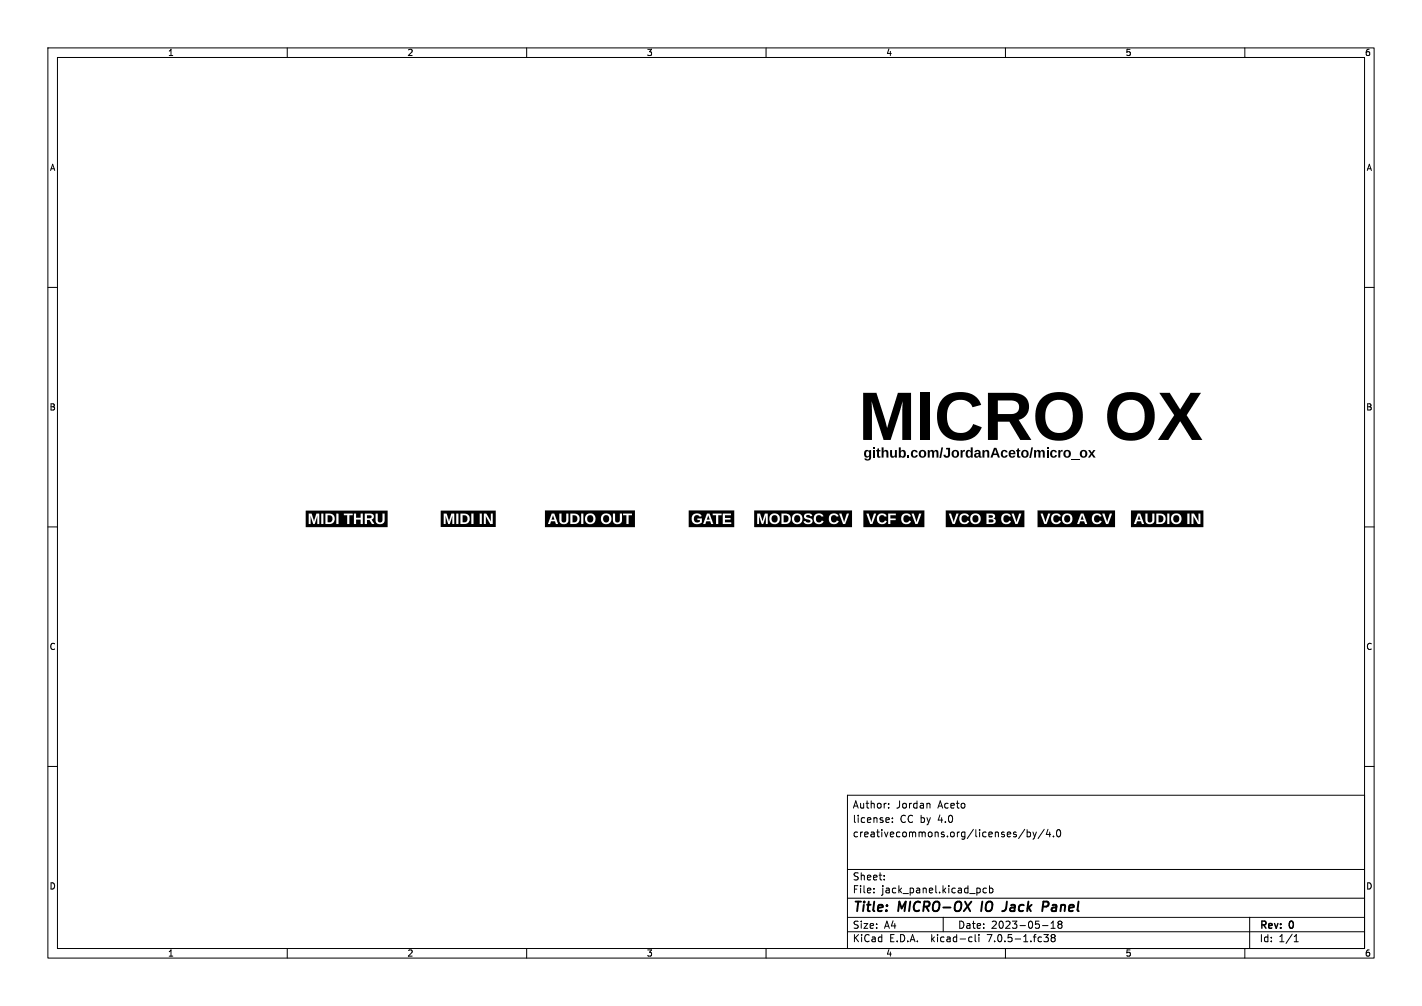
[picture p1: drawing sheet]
<svg xmlns="http://www.w3.org/2000/svg" width="297mm" height="210mm" viewBox="0 0 297 210" stroke-linecap="round" stroke-linejoin="round" font-family="sans-serif">
<defs><g id="words">
<text font-size="14.2" x="179.3" y="95.7">MICRO OX</text>
<text font-size="2.9" x="180.3" y="95.9">github.com/JordanAceto/micro_ox</text>
<g font-size="2.8">
<text x="178" y="190.8">Title:</text>
<text x="187.5" y="190.8">MICRO-OX</text>
<text x="205.4" y="190.8">IO</text>
<text x="210.6" y="190.8">Jack</text>
<text x="219.4" y="190.8">Panel</text>
</g>
<g font-size="2.1">
<text x="178" y="171.9">license:</text>
<text x="178" y="168.9">Author:</text>
<text x="187.1" y="168.9">Jordan</text>
<text x="187.9" y="171.9">CC by</text>
<text x="195.8" y="168.9">Aceto</text>
<text x="195.8" y="171.9">4.0</text>
<text x="178" y="174.9">creativecommons.org/licenses/by/4.0</text>
<text x="178" y="183.9">Sheet:</text>
<text x="178" y="186.6">File:</text>
<text x="184" y="186.6">jack_panel.kicad_pcb</text>
<text x="178" y="196.8">KiCad</text>
<text x="178" y="194">Size:</text>
<text x="184.6" y="194">A4</text>
<text x="185.6" y="196.8">E.D.A.</text>
<text x="194.4" y="196.8">kicad-cli</text>
<text x="200" y="194">Date:</text>
<text x="206.2" y="196.8">7.0.5-1.fc38</text>
<text x="206.9" y="194">2023-05-18</text>
<text x="263" y="194.2">Rev:</text>
<text x="263" y="196.8">Id:</text>
<text x="267" y="196.8">1/1</text>
<text x="269.2" y="194.2">0</text>
</g>
<g font-size="1.8">
<text x="35" y="11.8">1</text>
<text x="85" y="11.8">2</text>
<text x="135" y="11.8">3</text>
<text x="185" y="11.8">4</text>
<text x="235" y="11.8">5</text>
<text x="285" y="11.8">6</text>
<text x="10.4" y="35.8">A</text>
<text x="285.4" y="35.8">A</text>
<text x="10.3" y="85.8">B</text>
<text x="285.3" y="85.8">B</text>
<text x="10.3" y="135.8">C</text>
<text x="285.3" y="135.8">C</text>
<text x="10.3" y="185.8">D</text>
<text x="285.3" y="185.8">D</text>
<text x="35" y="199.8">1</text>
<text x="85" y="199.8">2</text>
<text x="135" y="199.8">3</text>
<text x="185" y="199.8">4</text>
<text x="235" y="199.8">5</text>
<text x="285" y="199.8">6</text>
</g>
</g></defs>
<g fill="none" stroke="#000" stroke-width=".21">
<path d="M10 10h277v190h-277zM12 12h273v186h-273zM60 10v2M110 10v2M160 10v2M210 10v2M260 10v2M10 60h2M285 60h2M10 110h2M285 110h2M10 160h2"/>
<path d="M285 160h2M177 166h108v32h-108zM185.5 170.7l.2 .4-.7 .1M185.6 168.6v.1M185.6 167.8v.1M185.7 171.6l-.2 .1M186.4 171.6v.1M186.4 170.8v.1M194 167.7l.2 .2v.8M214 173.1l-1.3 2M214.5 173.2v1.5M214.5 173.8l.5-.1 .2 .3-.1 .6h-.6"/>
<path d="M215.7 173.7l.4 1M216.1 174.7l-.4 .5M216.5 173.7l-.4 1M218.1 173.1l-1.3 2M218.9 173.1l-.4 1.1h1M219.2 173.7v1M220 174.6v.1M220.8 173.3l.2-.1a.8 .8 0 0 1 .5 .7 .8 .8 0 0 1-.5 .8l-.2-.1-.1-.5zM60 198v2M110 198v2M160 198v2M177 194.5h108"/>
<path d="M177 191.5h108M177 187.5h108M177 181.5h108M182.5 186.3v.1M182.5 185.5v.1M184.7 183.6v.1M184.7 182.8v.1M197 191.5v3M202.5 196.5h.5M202.5 195.7h.5M203.7 195.1v1.3l.2 .2M204.5 195.1v.1"/>
<path d="M204.5 195.6v1M204.6 185.5l.1 .2-.1 .6M206 185.5l-.4-.1-.3 .3 .2 .6h.5M206.7 185.5l.4-.1 .3 .3-.2 .6h-.5M206.7 184.9v1.5M210 198v2M217.7 193.2h1.2M218 195.1h1l-.5 .6 .4 .1v.7l-.2 .1-.7-.1M219.5 193.8h.9M219.5 192.7l.5-.4v1.5M219.8 195.7l-.3-.2 .3-.4h.3l.3 .3-.3 .3M219.8 195.7l-.3 .3 .1 .5 .2 .1h.3l.3-.3-.1-.4-.2-.2"/>
<path d="M219.8 195.7h.3M221.2 192.9l-.2 .3v.3l.2 .3 .5-.1 .1-.2-.1-.4-.2-.2M221.2 192.9l-.2-.2 .2-.4 .5 .1 .1 .2-.3 .3M221.2 192.9h.3M260 198v2M261 191.5v6.5M270.3 196.6h.9M270.3 195.5l.4-.4v1.5"/>
</g>
<path d="M209.8 190.1l-.5 .1M217.9 188.2h.8M218.8 189.2l-1 .1" fill="none" stroke="#000" stroke-width=".4"/>
<g fill="#000">
<path d="M68.4 107.6h.6l.4 .3v.7l-.3 .4h-.7zM76.6 107.6h.9l.1 .4-.2 .2h-.8zM63.8 106.6h17.2v3.4h-17.2v-2.8h.7v2.2h.4v-1.8l.5 1.8h.3l.6-1.8v1.8h.4v-2.2h.4v2.2h.4v-2.2h.5v2.2l1.2-.1 .6-.6 .1-.6-.2-.5-.4-.3-.5-.1h1.4v2.2h.5v-2.2h1.1v.4h.7v1.8h.5v-1.8h.7v-.4h.2v2.2h.5v-.9h.9v.9h.5v-2.2h.4v2.2h.4v-.9h.6l.5 .9h.5l-.6-.9 .4-.4v-.5l-.3-.3-.4-.1h1.1l.1 1.6 .4 .5h1l.3-.3 .1-.4v-1.4h-.4v1.5l-.2 .3-.3 .1-.3-.1-.2-.3v-1.5h-3.6v.9h-.9v-.9h-8.3l-.5 1.6-.5-1.6h-1.3zM96.6 107.6h.6l.4 .3v.7l-.3 .4h-.7zM92 106.6h11.5v3.4h-11.5v-2.8h.7v2.2h.4v-1.8l.5 1.8h.3l.6-1.8v1.8h.4v-2.2h.4v2.2h.4v-2.2h.5v2.2l1.2-.1 .6-.6 .1-.6-.2-.5-.4-.3-.5-.1h1.4v2.2h.5v-2.2h1.3v2.2h.4v-2.2h.5v2.2h.4l-.1-1.7 1 1.7h.5v-2.2h-.4v1.7l-.9-1.7h-7.3l-.5 1.6-.5-1.6h-1.3zM115.5 107.5l.3 1h-.6zM119.6 107.6h.6l.3 .3 .1 .7-.4 .4h-.6zM113.8 106.6h18.8v3.4h-18.8v-.6h1.1l.2-.6h.8l.2 .6h.5l-.8-2.2h1l.1 1.7 .3 .4 .5 .1 .6-.1 .3-.3 .1-1.8h.4v2.2l1.3-.1 .6-.6 .1-.6-.2-.5-.4-.3-.6-.1h1.5v2.2h.4v-1.1h.4l.2 .7 .6 .4h.6l.4-.2 .3-.4 .1-.5h1.1l.1 .6 .3 .3 .5 .2 .7-.1 .5-.4 .1-.7-.2-.6-.6-.4h1.1l.1 1.8 .3 .3 .5 .1 .6-.1 .3-.3 .1-1.8h.2v.4h.7v1.8h.5v-1.8h.7v-.4h-2.5l-.1 1.5-.1 .3-.4 .1-.4-.4v-1.5h-2.4l-.4 .4-.2 .7h-1.1l-.2-.7-.7-.4h-.5l-.5 .2-.2 .4-.1 .5h-.4v-1.1h-3.5l-.1 1.5-.1 .3-.4 .1-.2-.1-.2-.3v-1.5h-2.1l-.8 2.2h-.6zM147.9 107.5l.3 1h-.6zM143.8 106.6h9.6v3.4h-9.6v-1.7h.7l.2 .7 .6 .4h2l.2-.6h.8l.2 .6h.5l-.8-2.2h.7v.4h.7v1.8h.4v-1.8h.7v-.4h.3v2.2h1.7v-.4h-1.3v-.5h1.2v-.4h-1.2v-.5h1.3v-.4h-5l-.8 2.2h-1l.7-.4v-.8h-.9v.4h.5v.3l-.8 .2-.4-.4v-.7l.4-.4h.4l.3 .3 .5-.1-.2-.3-.5-.3h-.7l-.6 .4-.1 .7h-.7zM163.7 107.6h.6l.3 .3 .1 .7-.4 .4h-.6zM157.5 106.6h20.5v3.4h-20.5v-2.8h.6v2.2h.5l-.1-1.8 .6 1.8h.3l.6-1.8v1.8h.4v-1.1h.3l.3 .8 .8 .3 .7-.2 .4-.7-.2-.8-.6-.5h1.1v2.2l1.4-.1 .4-.4 .2-.6h.2l.3 .8 .8 .3 .6-.1 .4-.5h.3l.2 .4 .3 .2 1-.1 .4-.4-.2-.6h.5l.2 .7 .5 .4 .9-.1 .4-.5-.4-.1-.3 .3h-.5l-.3-.2-.1-.5h2.7l.1 .5 .3 .4 .4 .2h.6l.4-.2 .3-.4-.4-.1-.3 .3h-.5l-.3-.2-.1-.5 .1-.5 .2-.2h.5l.3 .3 .4-.1-.2-.4-.4-.2h.8l.8 2.2h.4l.8-2.2h-.4l-.6 1.8-.6-1.8h-1.5l-.8 .3-.3 .8h-2.7l.1-.5 .3-.2h.5l.3 .3 .4-.1-.3-.5-.6-.1-.9 .2-.2 .9h-.5l-1-.3-.1-.2 .3-.3 .4 .1 .1 .2 .5-.1-.2-.3-.5-.2h-.7l-.3 .3-.1 .4 .3 .4 1 .4v.3l-.4 .1-.4-.1-.1-.2h-.8v-1l-.3-.4-.4-.2h-.6l-.4 .2-.3 .3-.1 .6h-.2l-.2-.7-.5-.3-2.7-.1-.7 .2-.3 .3-.1 .6h-.3v-1.1h-.6l-.5 1.6-.5-1.6h-1.3z"/>
<path d="M180.3 106.6h12.8v3.4h-12.8v-2.8h.6l.8 2.2h.5l.4-1.1h.5l.3 .8 .8 .3 .6-.1 .4-.5-.4-.1-.2 .3-.4 .1-.5-.4-.1-.7 .3-.4h.5l.4 .3 .4-.1-.2-.4-.4-.2h.9v2.2h.5v-.8h1.1v-.3h1.1l.3 .8 .8 .3 .6-.1 .4-.5-.4-.1-.4 .3-.6-.1-.2-.6 .2-.7 .5-.1 .5 .4 .4-.1-.3-.4-.4-.2h.8l.8 2.2h.5l.8-2.2h-.5l-.6 1.8-.5-1.8-2.1 .1-.4 .3-.2 .7-2.2-.1v-.6h1.1v-.4h-2.8l-.9 .2-.3 .9h-.5l.4-1.1h-.5l-.5 1.8-.6-1.8h-1.1zM206.5 107.5l.7 .1 .2 .3-.9 .2zM206.5 108.4l.8 .1 .2 .4-.3 .1-.7 .1zM197.5 106.6h16.5v3.4h-16.5v-2.8h.7l.8 2.2h.4l.4-1.1h.6l.2 .8 .9 .3 .6-.1 .3-.5-.4-.1-.3 .3h-.5l-.3-.2-.1-.5h1.8l.2 .7 .6 .4h.6l.5-.2 .3-.5v-.7l-.3-.5-.4-.3h1.9v2.2h1.3l.4-.2 .3-.5-.4-.4h1.5l.3 .8 .8 .3 .6-.1 .4-.5-.4-.1-.4 .3h-.6l-.2-.5 .1-.7 .5-.3 .3 .1 .2 .3 .4-.1-.2-.4-.4-.2h.8l.8 2.2h.4l.8-2.2h-.4l-.6 1.8-.6-1.8-2 .1-.5 .3-.1 .7-1.7-.1 .4-.1v-.4l-.1-.3-.4-.2h-3.6l-.8 .3-.3 .8h-1.8l.1-.5 .3-.2h.5l.3 .3 .4-.1-.3-.5-.6-.1-.8 .2-.3 .9h-.6l.4-1.1h-.4l-.6 1.8-.6-1.8h-1.1zM226 107.5l.3 1h-.6zM216.7 106.6h16.2v3.4h-16.2v-2.8h.6l.8 2.2h.5l.4-1.1h.5l.3 .8 .8 .3 .6-.1 .4-.5-.4-.1-.3 .3h-.5l-.3-.2-.1-.5h1.8l.3 .8 .8 .3h2.5l.2-.6h.8l.2 .6h.5l-.4-1.1h1.3l.1 .5 .3 .4 .5 .2h.6l.3-.2 .3-.4-.4-.1-.3 .3h-.5l-.3-.2-.1-.5 .1-.5 .3-.2h.5l.3 .3 .4-.1-.2-.4-.4-.2h.7l.8 2.2h.5l.8-2.2h-.5l-.6 1.8-.5-1.8-2.1 .1-.4 .3-.2 .7h-1.3l-.4-1.1h-.5l-.8 2.2h-1.8l.5-.3 .3-.6-.1-.8-.5-.4-.6-.1-.5 .1-.4 .4-.1 .6h-1.8l.1-.5 .3-.2h.5l.3 .3 .4-.1-.5-.5-.8-.1-.6 .4-.2 .7h-.5l.4-1.1h-.5l-.5 1.8-.6-1.8h-1.1zM237.9 107.5l.3 1h-.6zM242 107.6h.6l.3 .3 .1 .7-.4 .4h-.6zM236.2 106.6h15.1v3.4h-15.1v-.6h1.1l.2-.6h.8l.2 .6h.5l-.8-2.2h1l.1 1.7 .2 .3 .4 .2h.7l.4-.4 .1-1.8h.4v2.2l1.3-.1 .6-.6v-.6l-.1-.5-.4-.3-.6-.1h1.5v2.2h.4v-1.1h.4l.1 .7 .5 .4h.7l.6-.3 .2-.5v-.6l-.2-.5-.5-.3h2v2.2h.4v-2.2h.5v2.2h.4l-.1-1.7 1 1.7h.5v-2.2h-.4v1.7l-.9-1.7h-3.7l-.8 .3-.3 .8h-.4v-1.1h-3.5l-.1 1.5-.1 .3-.3 .1-.4-.1-.1-.3v-1.5h-2.1l-.8 2.2h-.6z"/>
<circle cx="123.3" cy="108.3" r=".72"/>
<circle cx="126.6" cy="108.3" r=".72"/>
<circle cx="161.8" cy="108.3" r=".72"/>
<circle cx="166.5" cy="108.3" r=".72"/>
<circle cx="203.7" cy="108.3" r=".72"/>
<circle cx="222.9" cy="108.3" r=".72"/>
<circle cx="245.7" cy="108.3" r=".72"/>
</g>
<g fill="#fff" stroke="#fff" stroke-width=".21">
<circle cx="51.4" cy="101.6" r=".17"/>
<circle cx="52.3" cy="99.3" r=".17"/>
<circle cx="52.3" cy="103.9" r=".17"/>
<circle cx="54.6" cy="98.4" r=".17"/>
<circle cx="54.6" cy="101.6" r=".17"/>
<circle cx="54.6" cy="104.8" r=".17"/>
<circle cx="56.9" cy="99.3" r=".17"/>
<circle cx="56.9" cy="103.9" r=".17"/>
<circle cx="57.8" cy="101.6" r=".17"/>
</g>
<use href="#words"/>
</svg>
